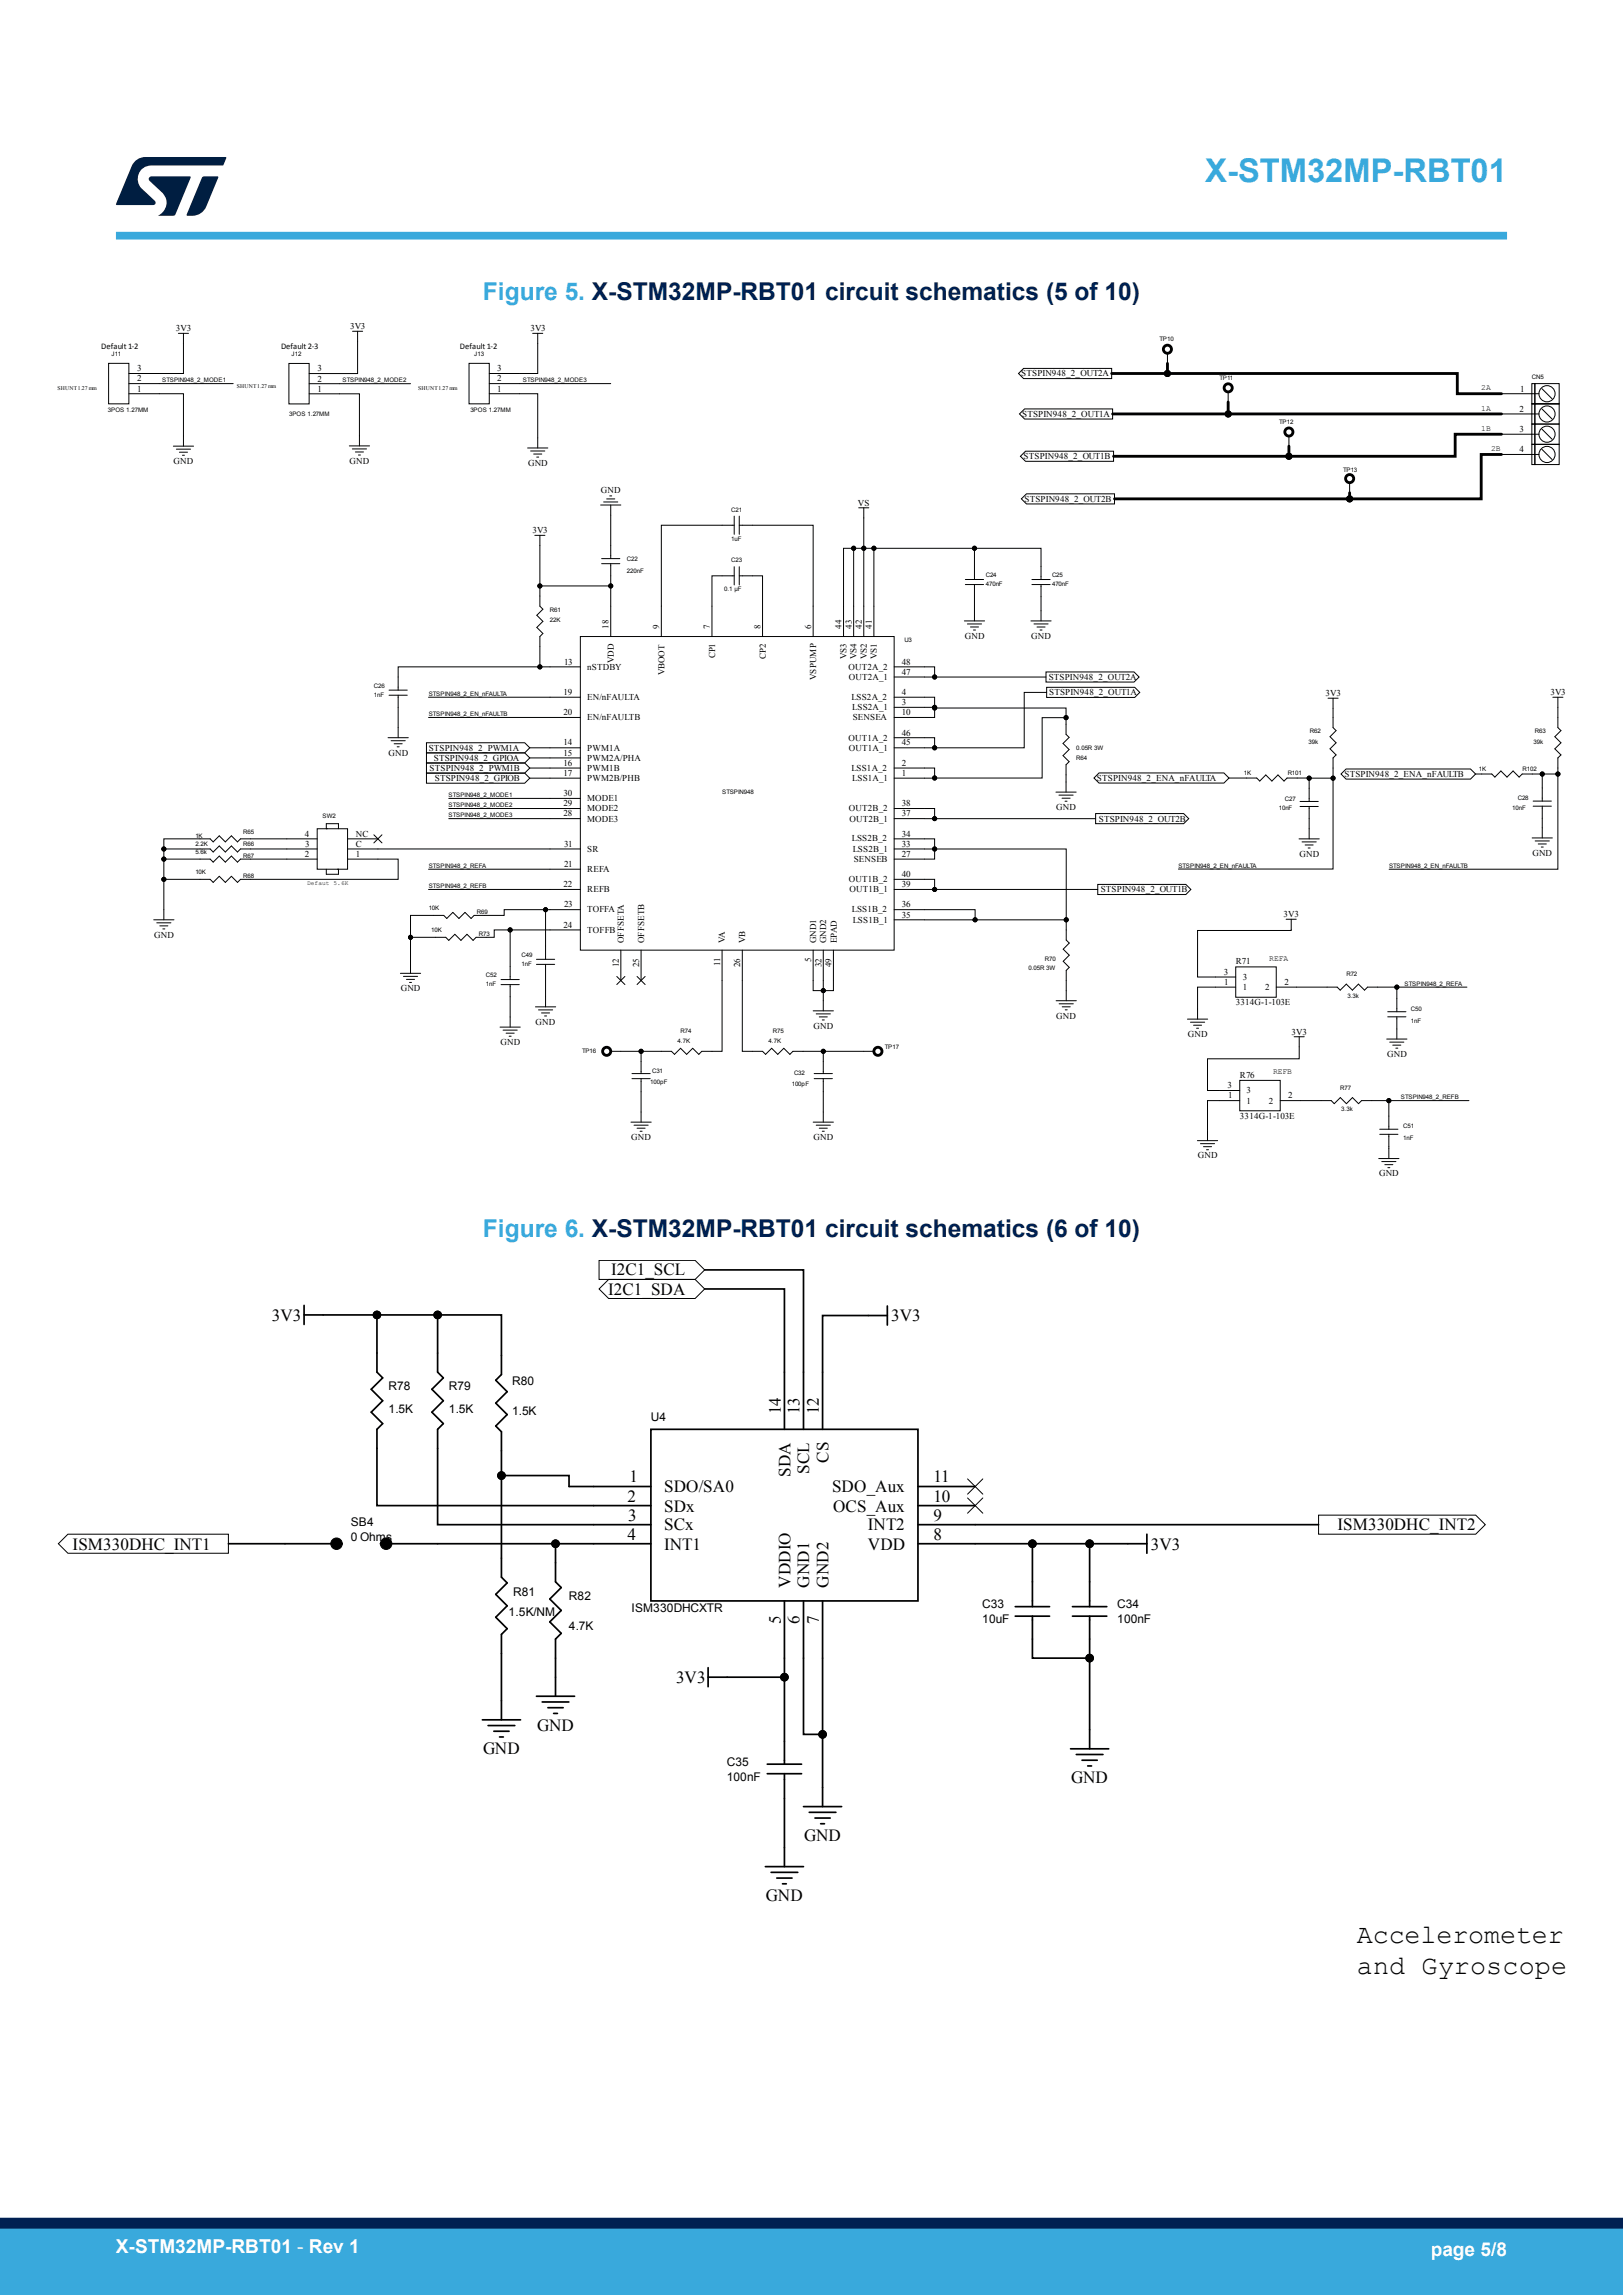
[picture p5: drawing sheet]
<svg xmlns="http://www.w3.org/2000/svg" width="210mm" height="297mm" viewBox="0 0 210 297" stroke-linecap="round" stroke-linejoin="round" font-family="sans-serif">
<defs><g id="words">
<text font-size="4.2" fill="#39a9dc" x="156" y="23.5">X-STM32MP-RBT01</text>
<g font-size="3.5">
<text x="175.6" y="251.5">Accelerometer</text>
<text x="175.6" y="255.5">and Gyroscope</text>
</g>
<g font-size="3.2" fill="#39a9dc">
<text x="62.5" y="38.8">Figure 5. X-STM32MP-RBT01 circuit schematics (5 of 10)</text>
<text x="62.5" y="160.1">Figure 6. X-STM32MP-RBT01 circuit schematics (6 of 10)</text>
</g>
<g font-size="2.5" fill="#fff">
<text x="15" y="291.6">X-STM32MP-RBT01 - Rev 1</text>
<text x="185.1" y="291.9">page 5/8</text>
</g>
<g font-size="2.2">
<text x="78.7" y="167.6">I2C1_SDA</text>
<text x="79.1" y="165">I2C1_SCL</text>
<text x="35.2" y="170.9">3V3</text>
<text x="115.3" y="171">3V3</text>
<text x="101" y="183" transform="rotate(-90 101 183)">14</text>
<text x="103.5" y="183" transform="rotate(-90 103.5 183)">13</text>
<text x="106" y="183" transform="rotate(-90 106 183)">12</text>
<text x="81.4" y="191.9">1</text>
<text x="102.3" y="191.1" transform="rotate(-90 102.3 191.1)">SDA</text>
<text x="104.7" y="190.7" transform="rotate(-90 104.7 190.7)">SCL</text>
<text x="107.2" y="189.3" transform="rotate(-90 107.2 189.3)">CS</text>
<text x="120.8" y="191.9">11</text>
<text x="81.2" y="194.4">2</text>
<text x="81.3" y="196.8">3</text>
<text x="85.9" y="193.1">SDO/SA0</text>
<text x="85.9" y="195.6">SDx</text>
<text x="107.7" y="193.1">SDO_Aux</text>
<text x="107.8" y="195.6">OCS_Aux</text>
<text x="120.8" y="194.4">10</text>
<text x="120.8" y="196.8">9</text>
<text x="9.4" y="200.5">ISM330DHC_INT1</text>
<text x="81.2" y="199.3">4</text>
<text x="85.9" y="200.5">INT1</text>
<text x="85.9" y="198">SCx</text>
<text x="112.3" y="198">INT2</text>
<text x="112.3" y="200.5">VDD</text>
<text x="120.8" y="199.3">8</text>
<text x="148.9" y="200.5">3V3</text>
<text x="173.1" y="198">ISM330DHC_INT2</text>
<text x="102.3" y="205.5" transform="rotate(-90 102.3 205.5)">VDDIO</text>
<text x="104.7" y="205.5" transform="rotate(-90 104.7 205.5)">GND1</text>
<text x="107.2" y="205.5" transform="rotate(-90 107.2 205.5)">GND2</text>
<text x="101" y="210.1" transform="rotate(-90 101 210.1)">5</text>
<text x="103.5" y="210.2" transform="rotate(-90 103.5 210.2)">6</text>
<text x="106" y="210.2" transform="rotate(-90 106 210.2)">7</text>
<text x="87.5" y="217.8">3V3</text>
<text x="62.5" y="227">GND</text>
<text x="69.5" y="224">GND</text>
<text x="138.6" y="230.7">GND</text>
<text x="104" y="238.2">GND</text>
<text x="99.1" y="246">GND</text>
</g>
<g font-size="1.5">
<text x="50.3" y="179.9">R78</text>
<text x="58.1" y="179.9">R79</text>
<text x="66.3" y="179.3">R80</text>
<text x="50.3" y="182.9">1.5K</text>
<text x="58.1" y="182.9">1.5K</text>
<text x="66.3" y="183.2">1.5K</text>
<text x="84.2" y="183.9">U4</text>
<text x="45.4" y="197.4">SB4</text>
<text x="45.4" y="199.4">0 Ohms</text>
<text x="65.8" y="209.1">1.5K/NM</text>
<text x="66.4" y="206.5">R81</text>
<text x="73.6" y="207.1">R82</text>
<text x="81.7" y="208.6">ISM330DHCXTR</text>
<text x="127.1" y="208.1">C33</text>
<text x="144.6" y="208.1">C34</text>
<text x="73.6" y="211">4.7K</text>
<text x="127.1" y="210">10uF</text>
<text x="144.6" y="210">100nF</text>
<text x="94" y="228.5">C35</text>
<text x="94" y="230.4">100nF</text>
</g>
<g font-size="1.2">
<text x="22.8" y="42.8">3V3</text>
<text x="45.3" y="42.6">3V3</text>
<text x="68.6" y="42.8">3V3</text>
<text x="17.7" y="50.7">1</text>
<text x="17.7" y="49.3">2</text>
<text x="17.7" y="48">3</text>
<text x="41.1" y="50.7">1</text>
<text x="41.1" y="49.4">2</text>
<text x="41.1" y="48">3</text>
<text x="64.3" y="50.7">1</text>
<text x="64.3" y="49.3">2</text>
<text x="64.3" y="48">3</text>
<text x="132.1" y="48.7">STSPIN948_2_OUT2A</text>
<text x="132.3" y="53.9">STSPIN948_2_OUT1A</text>
<text x="196.6" y="53.3">2</text>
<text x="196.7" y="50.7">1</text>
<text x="132.4" y="59.4">STSPIN948_2_OUT1B</text>
<text x="196.6" y="55.9">3</text>
<text x="196.6" y="58.5">4</text>
<text x="22.5" y="60">GND</text>
<text x="45.2" y="60">GND</text>
<text x="68.3" y="60.3">GND</text>
<text x="77.8" y="63.8">GND</text>
<text x="111" y="65.4">VS</text>
<text x="132.6" y="64.9">STSPIN948_2_OUT2B</text>
<text x="68.9" y="69">3V3</text>
<text x="78.7" y="81.3" transform="rotate(-90 78.7 81.3)">18</text>
<text x="85.3" y="81.3" transform="rotate(-90 85.3 81.3)">9</text>
<text x="91.8" y="81.3" transform="rotate(-90 91.8 81.3)">7</text>
<text x="98.4" y="81.3" transform="rotate(-90 98.4 81.3)">8</text>
<text x="105" y="81.3" transform="rotate(-90 105 81.3)">6</text>
<text x="108.9" y="81.3" transform="rotate(-90 108.9 81.3)">44</text>
<text x="110.2" y="81.3" transform="rotate(-90 110.2 81.3)">43</text>
<text x="111.5" y="81.3" transform="rotate(-90 111.5 81.3)">42</text>
<text x="112.8" y="81.3" transform="rotate(-90 112.8 81.3)">41</text>
<text x="124.9" y="82.7">GND</text>
<text x="133.4" y="82.7">GND</text>
<text x="72.9" y="89.9">19</text>
<text x="73" y="86">13</text>
<text x="76" y="86.7">nSTDBY</text>
<text x="79.4" y="85.8" transform="rotate(-90 79.4 85.8)">VDD</text>
<text x="86" y="87.3" transform="rotate(-90 86 87.3)">VBOOT</text>
<text x="92.5" y="85.2" transform="rotate(-90 92.5 85.2)">CP1</text>
<text x="99.1" y="85.3" transform="rotate(-90 99.1 85.3)">CP2</text>
<text x="105.6" y="88" transform="rotate(-90 105.6 88)">VSPUMP</text>
<text x="109.5" y="85.3" transform="rotate(-90 109.5 85.3)">VS3</text>
<text x="109.8" y="86.7">OUT2A_2</text>
<text x="109.8" y="88">OUT2A_1</text>
<text x="110.8" y="85.3" transform="rotate(-90 110.8 85.3)">VS4</text>
<text x="112.2" y="85.3" transform="rotate(-90 112.2 85.3)">VS2</text>
<text x="113.5" y="85.3" transform="rotate(-90 113.5 85.3)">VS1</text>
<text x="116.7" y="87.3">47</text>
<text x="116.7" y="89.9">4</text>
<text x="116.7" y="86">48</text>
<text x="135.7" y="88">STSPIN948_2_OUT2A</text>
<text x="135.8" y="90">STSPIN948_2_OUT1A</text>
<text x="200.6" y="89.9">3V3</text>
<text x="72.9" y="92.6">20</text>
<text x="76" y="90.6">EN/nFAULTA</text>
<text x="76" y="93.2">EN/nFAULTB</text>
<text x="109.8" y="95.9">OUT1A_2</text>
<text x="110.2" y="90.6">LSS2A_2</text>
<text x="110.3" y="91.9">LSS2A_1</text>
<text x="110.3" y="93.2">SENSEA</text>
<text x="116.7" y="91.3">3</text>
<text x="116.7" y="95.2">46</text>
<text x="116.7" y="92.6">10</text>
<text x="171.5" y="90">3V3</text>
<text x="50.3" y="97.8">GND</text>
<text x="55.5" y="97.1">STSPIN948_2_PWM1A</text>
<text x="55.6" y="99.8">STSPIN948_2_PWM1B</text>
<text x="56.1" y="98.4">STSPIN948_2_GPIOA</text>
<text x="56.3" y="101.1">STSPIN948_2_GPIOB</text>
<text x="72.9" y="96.5">14</text>
<text x="72.9" y="97.8">15</text>
<text x="72.9" y="99.1">16</text>
<text x="72.9" y="100.4">17</text>
<text x="76" y="97.1">PWM1A</text>
<text x="76" y="98.4">PWM2A/PHA</text>
<text x="76" y="99.8">PWM1B</text>
<text x="76" y="101.1">PWM2B/PHB</text>
<text x="109.8" y="97.1">OUT1A_1</text>
<text x="110.2" y="99.8">LSS1A_2</text>
<text x="110.3" y="101.1">LSS1A_1</text>
<text x="116.7" y="96.5">45</text>
<text x="116.7" y="99.1">2</text>
<text x="116.7" y="100.4">1</text>
<text x="141.9" y="101.1">STSPIN948_2_ENA_nFAULTA</text>
<text x="174" y="100.5">STSPIN948_2_ENA_nFAULTB</text>
<text x="72.9" y="105.7">28</text>
<text x="72.9" y="104.4">29</text>
<text x="72.9" y="103">30</text>
<text x="76" y="106.3">MODE3</text>
<text x="76" y="105">MODE2</text>
<text x="76" y="103.7">MODE1</text>
<text x="109.8" y="105">OUT2B_2</text>
<text x="109.9" y="106.3">OUT2B_1</text>
<text x="116.7" y="104.4">38</text>
<text x="116.7" y="105.7">37</text>
<text x="136.7" y="104.9">GND</text>
<text x="142.2" y="106.3">STSPIN948_2_OUT2B</text>
<text x="39.4" y="110.9">2</text>
<text x="39.4" y="108.3">4</text>
<text x="39.5" y="109.6">3</text>
<text x="46" y="110.9">1</text>
<text x="46" y="109.6">C</text>
<text x="46" y="108.3">NC</text>
<text x="73" y="112.2">21</text>
<text x="73" y="109.6">31</text>
<text x="76" y="112.9">REFA</text>
<text x="76" y="110.2">SR</text>
<text x="110.2" y="108.9">LSS2B_2</text>
<text x="110.3" y="110.2">LSS2B_1</text>
<text x="110.5" y="111.5">SENSEB</text>
<text x="116.7" y="108.3">34</text>
<text x="116.7" y="109.6">33</text>
<text x="116.7" y="110.9">27</text>
<text x="116.7" y="113.5">40</text>
<text x="168.2" y="110.9">GND</text>
<text x="198.3" y="110.8">GND</text>
<text x="72.9" y="114.8">22</text>
<text x="73" y="117.4">23</text>
<text x="76" y="115.4">REFB</text>
<text x="76" y="118.1">TOFFA</text>
<text x="109.8" y="114.2">OUT1B_2</text>
<text x="109.9" y="115.4">OUT1B_1</text>
<text x="110.2" y="118.1">LSS1B_2</text>
<text x="110.3" y="119.4">LSS1B_1</text>
<text x="116.7" y="114.8">39</text>
<text x="116.7" y="117.4">36</text>
<text x="116.7" y="118.8">35</text>
<text x="142.4" y="115.4">STSPIN948_2_OUT1B</text>
<text x="166.1" y="118.7">3V3</text>
<text x="19.9" y="121.4">GND</text>
<text x="72.9" y="120">24</text>
<text x="76" y="120.7">TOFFB</text>
<text x="80.1" y="125.1" transform="rotate(-90 80.1 125.1)">12</text>
<text x="80.7" y="122.1" transform="rotate(-90 80.7 122.1)">OFFSETA</text>
<text x="82.7" y="125.1" transform="rotate(-90 82.7 125.1)">25</text>
<text x="83.3" y="122.1" transform="rotate(-90 83.3 122.1)">OFFSETB</text>
<text x="93.2" y="125.1" transform="rotate(-90 93.2 125.1)">11</text>
<text x="93.8" y="122.1" transform="rotate(-90 93.8 122.1)">VA</text>
<text x="95.8" y="125.1" transform="rotate(-90 95.8 125.1)">26</text>
<text x="96.4" y="122.1" transform="rotate(-90 96.4 122.1)">VB</text>
<text x="105" y="124.5" transform="rotate(-90 105 124.5)">5</text>
<text x="105.6" y="122.1" transform="rotate(-90 105.6 122.1)">GND1</text>
<text x="106.3" y="125.1" transform="rotate(-90 106.3 125.1)">32</text>
<text x="106.9" y="122.1" transform="rotate(-90 106.9 122.1)">GND2</text>
<text x="107.6" y="125.1" transform="rotate(-90 107.6 125.1)">49</text>
<text x="108.3" y="122.1" transform="rotate(-90 108.3 122.1)">EPAD</text>
<text x="159.9" y="124.8">R71</text>
<text x="51.9" y="128.3">GND</text>
<text x="136.7" y="131.9">GND</text>
<text x="158.4" y="126.2">3</text>
<text x="158.4" y="127.4">1</text>
<text x="159.9" y="130.1">3314G-1-103E</text>
<text x="160.8" y="128.1">1</text>
<text x="160.8" y="126.8">3</text>
<text x="163.7" y="128.1">2</text>
<text x="166.2" y="127.4">2</text>
<text x="64.8" y="135.2">GND</text>
<text x="69.3" y="132.7">GND</text>
<text x="105.3" y="133.1">GND</text>
<text x="153.7" y="134.2">GND</text>
<text x="167.1" y="133.9">3V3</text>
<text x="179.5" y="136.8">GND</text>
<text x="158.8" y="140.9">3</text>
<text x="158.9" y="142.1">1</text>
<text x="160.4" y="139.5">R76</text>
<text x="161.3" y="142.8">1</text>
<text x="161.3" y="141.5">3</text>
<text x="164.2" y="142.8">2</text>
<text x="166.7" y="142.1">2</text>
<text x="81.7" y="147.5">GND</text>
<text x="105.3" y="147.5">GND</text>
<text x="155" y="149.9">GND</text>
<text x="160.4" y="144.8">3314G-1-103E</text>
<text x="178.4" y="152.2">GND</text>
</g>
<g font-size="1.1">
<text x="13.1" y="45.1">Default 1-2</text>
<text x="36.4" y="45.1">Default 2-3</text>
<text x="59.5" y="45.1">Default 1-2</text>
</g>
<g font-size="1">
<text x="191.7" y="53.1">1A</text>
<text x="191.7" y="50.5">2A</text>
<text x="191.7" y="55.8">1B</text>
<text x="193" y="58.4">2B</text>
<text x="164.2" y="124.3">REFA</text>
<text x="164.7" y="139">REFB</text>
</g>
<g font-size=".8">
<text x="14.4" y="46.1">J11</text>
<text x="37.7" y="46.1">J12</text>
<text x="61.3" y="46.1">J13</text>
<text x="150" y="44.1">TP10</text>
<text x="13.9" y="53.3">3POS 1.27MM</text>
<text x="21" y="49.5">STSPIN948_2_MODE1</text>
<text x="37.4" y="53.8">3POS 1.27MM</text>
<text x="44.3" y="49.5">STSPIN948_2_MODE2</text>
<text x="60.9" y="53.3">3POS 1.27MM</text>
<text x="67.7" y="49.5">STSPIN948_2_MODE3</text>
<text x="157.8" y="49.2">TP11</text>
<text x="198.2" y="49">CN5</text>
<text x="165.5" y="54.8">TP12</text>
<text x="173.8" y="61">TP13</text>
<text x="94.6" y="66.2">C21</text>
<text x="94.6" y="70">1uF</text>
<text x="81.1" y="72.6">C22</text>
<text x="81.1" y="74.2">220nF</text>
<text x="93.7" y="76.5">0.1 µF</text>
<text x="94.6" y="72.7">C23</text>
<text x="127.5" y="74.7">C24</text>
<text x="127.5" y="75.8">470nF</text>
<text x="136.1" y="74.7">C25</text>
<text x="136.1" y="75.8">470nF</text>
<text x="71.1" y="79.1">R61</text>
<text x="71.1" y="80.5">22K</text>
<text x="117" y="83.1">U3</text>
<text x="48.4" y="89">C26</text>
<text x="48.4" y="90.2">1nF</text>
<text x="55.5" y="90">STSPIN948_2_EN_nFAULTA</text>
<text x="55.5" y="92.7">STSPIN948_2_EN_nFAULTB</text>
<text x="169.5" y="94.9">R62</text>
<text x="198.6" y="94.9">R63</text>
<text x="139.2" y="98.4">R64</text>
<text x="139.2" y="97.1">0.05R 3W</text>
<text x="160.9" y="100.3">1K</text>
<text x="166.6" y="100.3">R101</text>
<text x="169.3" y="96.3">39k</text>
<text x="191.4" y="99.8">1K</text>
<text x="197" y="99.8">R102</text>
<text x="198.4" y="96.3">39k</text>
<text x="31.5" y="108">R65</text>
<text x="41.7" y="105.9">SW2</text>
<text x="58" y="103.1">STSPIN948_2_MODE1</text>
<text x="58" y="104.4">STSPIN948_2_MODE2</text>
<text x="58" y="105.7">STSPIN948_2_MODE3</text>
<text x="93.4" y="102.7">STSPIN948</text>
<text x="165.5" y="104.8">10nF</text>
<text x="166.3" y="103.6">C27</text>
<text x="195.6" y="104.8">10nF</text>
<text x="196.4" y="103.6">C28</text>
<text x="25.3" y="109.5">2.2K</text>
<text x="25.3" y="108.5">1K</text>
<text x="25.3" y="110.6">5.6k</text>
<text x="25.3" y="113.1">10K</text>
<text x="31.5" y="109.5">R66</text>
<text x="31.5" y="111">R67</text>
<text x="31.5" y="113.6">R68</text>
<text x="55.5" y="112.3">STSPIN948_2_REFA</text>
<text x="152.5" y="112.3">STSPIN948_2_EN_nFAULTA</text>
<text x="179.7" y="112.3">STSPIN948_2_EN_nFAULTB</text>
<text x="39.7" y="114.5">Defaut 5.6K</text>
<text x="55.5" y="114.9">STSPIN948_2_REFB</text>
<text x="55.5" y="117.8">10K</text>
<text x="61.7" y="118.3">R69</text>
<text x="55.8" y="120.6">10K</text>
<text x="62" y="121.1">R73</text>
<text x="67.5" y="123.8">C49</text>
<text x="67.5" y="125">1nF</text>
<text x="133.1" y="125.5">0.05R 3W</text>
<text x="135.2" y="124.3">R70</text>
<text x="62.9" y="126.4">C52</text>
<text x="62.9" y="127.6">1nF</text>
<text x="174.2" y="126.3">R72</text>
<text x="174.3" y="129.1">3.3k</text>
<text x="181.7" y="127.6">STSPIN948_2_REFA</text>
<text x="182.5" y="130.8">C50</text>
<text x="75.3" y="136.3">TP16</text>
<text x="87.7" y="134.9">4.7K</text>
<text x="88" y="133.6">R74</text>
<text x="99.4" y="134.9">4.7K</text>
<text x="100" y="133.6">R75</text>
<text x="114.5" y="135.8">TP17</text>
<text x="182.5" y="132.3">1nF</text>
<text x="84.1" y="140.3">100pF</text>
<text x="84.4" y="138.8">C31</text>
<text x="102.4" y="140.5">100pF</text>
<text x="102.7" y="139.1">C32</text>
<text x="173.4" y="141">R77</text>
<text x="173.5" y="143.8">3.3k</text>
<text x="181.3" y="142.2">STSPIN948_2_REFB</text>
<text x="181.6" y="146">C51</text>
<text x="181.6" y="147.5">1nF</text>
</g>
<g font-size=".7">
<text x="7.5" y="50.5">SHUNT 1.27 mm</text>
<text x="30.7" y="50.2">SHUNT 1.27 mm</text>
<text x="54.1" y="50.5">SHUNT 1.27 mm</text>
</g>
</g></defs>
<g fill="#000">
<circle cx="151.1" cy="48.3" r=".39"/>
<circle cx="158.9" cy="53.6" r=".39"/>
<circle cx="166.8" cy="59" r=".39"/>
<circle cx="69.9" cy="75.8" r=".26"/>
<circle cx="79" cy="75.8" r=".26"/>
<circle cx="110.5" cy="71" r=".26"/>
<circle cx="111.8" cy="71" r=".26"/>
<circle cx="113.1" cy="71" r=".26"/>
<circle cx="126.1" cy="71" r=".26"/>
<circle cx="174.6" cy="64.6" r=".39"/>
<circle cx="69.9" cy="86.3" r=".26"/>
<circle cx="120.9" cy="91.6" r=".26"/>
<circle cx="120.9" cy="87.6" r=".26"/>
<circle cx="120.9" cy="96.8" r=".26"/>
<circle cx="120.9" cy="91.5" r=".26"/>
<circle cx="137.9" cy="92.9" r=".26"/>
<circle cx="21.2" cy="113.8" r=".26"/>
<circle cx="21.2" cy="111.2" r=".26"/>
<circle cx="21.2" cy="109.9" r=".26"/>
<circle cx="70.6" cy="117.7" r=".26"/>
<circle cx="120.9" cy="105.9" r=".26"/>
<circle cx="120.9" cy="109.9" r=".26"/>
<circle cx="120.9" cy="115.1" r=".26"/>
<circle cx="120.9" cy="100.7" r=".26"/>
<circle cx="126.2" cy="119" r=".26"/>
<circle cx="138" cy="119" r=".26"/>
<circle cx="169.4" cy="100.7" r=".26"/>
<circle cx="172.5" cy="100.7" r=".26"/>
<circle cx="199.6" cy="100.2" r=".26"/>
<circle cx="201.6" cy="100.2" r=".26"/>
<circle cx="53.1" cy="121.3" r=".26"/>
<circle cx="66" cy="120.3" r=".26"/>
<circle cx="83" cy="136.1" r=".26"/>
<circle cx="106.5" cy="136.1" r=".26"/>
<circle cx="106.5" cy="128.2" r=".26"/>
<circle cx="180.7" cy="127.7" r=".26"/>
<circle cx="179.7" cy="142.4" r=".26"/>
<circle cx="48.8" cy="170.2" r=".49"/>
<circle cx="56.6" cy="170.2" r=".49"/>
<circle cx="43.5" cy="199.8" r=".74"/>
<circle cx="50" cy="199.8" r=".74"/>
<circle cx="64.9" cy="191" r=".49"/>
<circle cx="71.9" cy="199.8" r=".49"/>
<circle cx="133.6" cy="199.8" r=".49"/>
<circle cx="141" cy="199.8" r=".49"/>
<circle cx="101.5" cy="217" r=".49"/>
<circle cx="141" cy="214.6" r=".49"/>
<circle cx="106.4" cy="224.4" r=".49"/>
</g>
<g fill="none" stroke="#000" stroke-width=".13">
<path d="M14.1 47h2.6v5.3h-2.6zM16.7 51h7v6.7M16.7 49.6h13.5M22.4 57.7h2.6M22.8 58.1h1.9M23.1 43.1h1.3M23.2 58.5h1.1M23.6 58.9h.3M23.7 43.1v5.2h-7M37.4 47h2.6v5.3h-2.6zM40 51h6.5v6.7M40 49.7h13.1"/>
<path d="M45.2 57.7h2.6M45.6 58.1h1.8M45.6 42.9h1.3M46 58.5h1M46.3 42.9v5.4h-6.3M46.4 58.9h.2M60.7 47h2.6v5.3h-2.6zM63.3 51h6.3v7M63.3 49.6h15.7M68.3 58h2.6M68.7 58.4h1.8M68.9 43.1h1.3"/>
<path d="M69.1 58.8h1M69.4 59.2h.3M69.6 43.1v5.2h-6.3M131.9 53.6l.7-.7h11.4v1.3h-11.4zM132 59l.7-.6h11.4v1.3h-11.4zM132.4 47.7h11.4v1.3h-11.4l-.6-.7zM151.1 45.7v1.3M158.9 50.7v1.3M166.8 56.4v1.3M194.3 51h4.8M194.3 56.2h4.8M194.3 53.6h4.8"/>
<path d="M194.3 58.8h4.8M198.2 49.6h.4v2.7h-.4zM198.2 57.5h.4v2.6h-.4zM198.2 52.3h.4v2.6h-.4zM198.2 54.9h.4v2.6h-.4zM198.2 52.3h3.5M198.6 54.9h3.1v2.6h-3.1zM198.6 52.3h3.1v2.6h-3.1zM198.6 57.5h3.1v2.6h-3.1zM198.6 49.6h3.1v2.7h-3.1zM199.5 50.3l1.3 1.3M199.5 55.5l1.3 1.3"/>
<path d="M199.5 52.9l1.3 1.3M199.5 58.2l1.3 1.3M69.2 69.3h1.3M69.9 69.3v9.1l.3 .4-.7 .8 .7 .8-.7 .8 .7 .8-.3 .4v3.9M69.9 75.8h9.1M77.7 65.4h2.6M77.8 72.3h2.4M77.8 72.9h2.4M78.1 65h1.8M78.5 64.6h1M78.9 64.2h.3M79 72.9v9.5"/>
<path d="M79 65.4v6.9M95 68h-9.4v14.4M95 74.5h-2.9v7.9M95 66.8v2.4M95 73.3v2.4M95.7 68h9.5v14.4M95.7 74.5h3v7.9M95.7 66.8v2.4M95.7 73.3v2.4M110.5 71v11.4M111.1 65.7h1.3M111.8 65.7v16.7"/>
<path d="M113.1 71v11.4M124.9 75h2.4M124.9 75.6h2.4M126.1 71v4M126.1 75.6v4.8M132.2 64.6l.6-.7h11.4v1.3h-11.4zM133.5 75h2.4M133.5 75.6h2.4M134.7 75v-4h-25.6v11.4M134.7 75.6v4.8M174.6 62.5v1.3M50.2 95.5h2.6"/>
<path d="M50.3 89.3h2.4M50.3 90h2.4M50.6 95.9h1.8M51 96.3h1M51.4 96.6h.3M51.5 90v5.5M55.2 96.1h12.7l.6 .7-.6 .6h-12.7zM55.2 97.4h12.7l.6 .7-.6 .6h-12.7zM55.2 98.7h12.7l.6 .7-.6 .6h-12.7zM55.4 90.2h19.7M55.4 92.8h19.7M68.5 96.8h6.6"/>
<path d="M68.5 99.4h6.6M68.5 98.1h6.6M75.1 82.4h40.6v40.6h-40.6zM75.1 86.3h-23.6v3M115.7 86.3h5.2v1.3M115.7 90.2h5.2v2.6h-5.2M115.7 95.5h5.2v1.3M115.7 99.4h5.2v1.3h-5.2M115.7 87.6h3.9M115.7 91.5h5.2M119.6 87.6h15.7M120.9 91.6h17v3.4l.4 .4-.8 .8 .8 .8-.8 .8 .8 .8-.4 .4v3.5"/>
<path d="M124.8 80.4h2.6M125.2 80.7h1.8M125.6 81.1h1M126 81.5h.2M133.4 80.4h2.6M133.8 80.7h1.8M134.2 81.1h1M134.6 81.5h.2M135.3 87h11.4l.7 .6-.7 .7h-11.4zM135.4 88.9h11.4l.7 .7-.7 .7h-11.4zM135.4 89.6h-2.9v7.2h-16.8M137.9 92.9h-3.1v7.8h-13.9"/>
<path d="M171.8 90.4h1.3M172.5 90.4v3.8l.4 .3-.8 .8 .8 .8-.8 .8 .8 .8-.4 .4v14.4h-20M200.9 90.2h1.3M201.6 90.2v4l.4 .3-.8 .8 .8 .8-.8 .8 .8 .8-.4 .4v14.4h-21.9M19.9 119h2.6M20.3 119.4h1.8M20.7 119.8h1M21.2 109.9h6l.4 .4 .8-.8 .8 .8 .7-.8 .8 .8 .4-.4h9.9M21.2 111.2h6l.4 .4 .8-.8 .8 .8 .7-.8 .8 .8 .4-.4h9.9M41 107.2h4v5.3h-4zM41 108.6h-9.9l-.4 .4-.8-.8-.7 .8-.8-.8-.8 .8-.4-.4h-6v10.4M43.7 112.5h.1v.6h-1.6v-.6"/>
<path d="M43.8 107.2v-.6h-1.6v.6h.2M45 111.2h6.5v2.6h-20.4l-.4 .4-.8-.8-.7 .8-.8-.8-.8 .8-.4-.4h-6M45 109.9h30.1M45 108.6h3.9M48.4 108l1 1.1M49.4 108l-1 1.1M55.2 100h12.7l.6 .7-.6 .7h-12.7zM55.4 112.5h19.7M55.4 115.1h19.7M58.1 104.6h17M58.1 105.9h17M58.1 103.3h17"/>
<path d="M68.5 100.7h6.6M70.6 117.7h-5.4v.8h-3.9l-.3 .4-.8-.8-.8 .8-.8-.8-.8 .8-.4-.4h-4.3v7.5M75.1 117.7h-4.5v6.4M115.7 104.6h5.2v1.3M115.7 105.9h26.1M115.7 108.6h5.2v2.6h-5.2M115.7 113.8h5.2v1.3M115.7 117.7h10.5v1.3M115.7 119h22.3M115.7 115.1h26.3M115.7 109.9h3.9M119.6 109.9h18.4v11.8l.3 .3-.7 .8 .7 .8-.7 .8 .7 .8-.3 .4v3.9"/>
<path d="M136.6 102.5h2.6M137 102.9h1.9M137.4 103.3h1.1M137.8 103.7h.3M141.8 105.3h11.4l.6 .6-.6 .7h-11.4zM142 114.5h11.4l.7 .6-.7 .7h-11.4zM142.2 100h16.2l.6 .7-.6 .6h-16.2l-.7-.6zM159 100.7h3.6l.4 .4 .8-.8 .8 .8 .8-.8 .7 .8 .4-.4h6M166.4 119h1.3M167.1 119v1.4h-12.1v6h4.9M168.1 108.6h2.6M168.2 103.7h2.4"/>
<path d="M168.2 104.4h2.4M168.5 109h1.8M168.9 109.3h1M169.3 109.7h.2M169.4 100.7v3M169.4 104.4v4.2M173.5 100.2l.7-.7h16.1l.6 .7-.6 .6h-16.1zM190.9 100.2h2.1l.4 .4 .8-.8 .8 .8 .8-.8 .8 .8 .4-.4h4.6M198.2 108.4h2.7M198.4 103.7h2.3M198.4 104.3h2.3M198.6 108.8h1.9"/>
<path d="M199 109.2h1.1M199.4 109.6h.3M199.6 100.2v3.5M199.6 104.3v4.1M21.1 120.2h.2M51.8 126h2.6M52.2 126.4h1.8M52.6 126.7h1M53 127.1h.2M64.7 132.9h2.6M64.8 126.8h2.4M64.8 127.4h2.4"/>
<path d="M65.1 133.3h1.8M65.5 133.7h1M65.9 134.1h.2M66 120.3v6.5M66 127.4v5.5M69.3 130.3h2.6M69.4 124.1h2.4M69.4 124.8h2.4M69.7 130.7h1.8M70.1 131.1h1M70.5 131.5h.2M70.6 124.8v5.5"/>
<path d="M75.1 120.3h-11.2v1h-2.3l-.4 .4-.8-.8-.8 .8-.7-.8-.8 .8-.4-.4h-4.6M79.8 126.4l1.1 1M80.3 123v3.9M80.9 126.4l-1.1 1M81.8 139.6h2.3M81.8 138.9h2.3M82.4 126.4l1.1 1M82.9 123v3.9M82.9 136.1v2.8M82.9 139.6v5.6M83.5 126.4l-1.1 1M93.4 123v13.1h-2.6l-.4 .3-.8-.7-.8 .7-.7-.7-.8 .7-.4-.3h-7.9"/>
<path d="M96 123v13.1h2.7l.4 .3 .7-.7 .8 .7 .8-.7 .8 .7 .4-.3h10.5M105.2 123v5.2h2.6v-5.2M105.2 130.8h2.6M105.3 139.6h2.4M105.3 138.9h2.4M105.6 131.2h1.8M106 131.6h1M106.4 132h.3M106.5 123v7.8M106.5 136.1v2.8M106.5 139.6v5.6M136.7 129.5h2.6"/>
<path d="M137 129.9h1.9M137.4 130.3h1.1M137.8 130.7h.3M153.6 131.9h2.7M154 132.3h1.9M154.4 132.7h1.1M154.8 133.1h.3M159.9 125.1h5.2v4h-5.2zM159.9 127.7h-4.9v4.2M160.4 139.8h5.2v3.9h-5.2zM165.1 127.7h7.9l.4 .4 .8-.7 .8 .7 .8-.7 .8 .7 .3-.4h12.9M167.4 134.2h1.4"/>
<path d="M168.1 134.2v2.8h-11.9v4.1h4.2M179.4 134.5h2.6M179.6 131.6h2.3M179.6 130.9h2.3M179.8 134.9h1.8M180.2 135.3h1.1M180.6 135.6h.3M180.7 127.7v3.2M180.7 131.6v2.9M81.6 145.2h2.7M82 145.6h1.9M82.4 146h1.1"/>
<path d="M82.8 146.4h.3M105.2 145.2h2.6M105.6 145.6h1.8M106 146h1M106.4 146.4h.3M154.9 147.6h2.6M155.3 148h1.9M155.7 148.4h1.1M156.1 148.8h.3M160.4 142.4h-4.2v5.2M165.6 142.4h6.6l.4 .4 .8-.8 .8 .8 .8-.8 .8 .8 .4-.4h13.9M178.4 149.9h2.6"/>
<path d="M178.5 146.1h2.4M178.5 146.8h2.4M178.8 150.3h1.8M179.2 150.7h1M179.6 151.1h.2M179.7 142.4v3.7M179.7 146.8v3.1M77.5 163.1h12.4l1.3 1.2-1.3 1.3h-12.4zM77.5 166.8l1.3-1.2h11.1l1.3 1.2-1.3 1.2h-11.1zM7.6 199.8l1.2-1.3h20.8v2.5h-20.8zM125.2 191.4l2 2M125.2 193.9l2 1.9"/>
<path d="M127.2 191.4l-2 2M127.2 193.9l-2 1.9M170.6 196.1h20.3l1.3 1.2-1.3 1.2h-20.3z"/>
<circle cx="151.1" cy="48.3" r=".39"/>
<circle cx="158.9" cy="53.6" r=".39"/>
<circle cx="166.8" cy="59" r=".39"/>
<circle cx="200.2" cy="53.6" r="1.04"/>
<circle cx="200.2" cy="56.2" r="1.04"/>
<circle cx="200.2" cy="58.8" r="1.05"/>
<circle cx="200.2" cy="51" r="1.05"/>
<circle cx="69.9" cy="75.8" r=".26"/>
<circle cx="79" cy="75.8" r=".26"/>
<circle cx="110.5" cy="71" r=".26"/>
<circle cx="111.8" cy="71" r=".26"/>
<circle cx="113.1" cy="71" r=".26"/>
<circle cx="126.1" cy="71" r=".26"/>
<circle cx="174.6" cy="64.6" r=".39"/>
<circle cx="69.9" cy="86.3" r=".26"/>
<circle cx="120.9" cy="91.6" r=".26"/>
<circle cx="120.9" cy="87.6" r=".26"/>
<circle cx="120.9" cy="96.8" r=".26"/>
<circle cx="120.9" cy="91.5" r=".26"/>
<circle cx="137.9" cy="92.9" r=".26"/>
<circle cx="21.2" cy="113.8" r=".26"/>
<circle cx="21.2" cy="111.2" r=".26"/>
<circle cx="21.2" cy="109.9" r=".26"/>
<circle cx="70.6" cy="117.7" r=".26"/>
<circle cx="120.9" cy="105.9" r=".26"/>
<circle cx="120.9" cy="109.9" r=".26"/>
<circle cx="120.9" cy="115.1" r=".26"/>
<circle cx="120.9" cy="100.7" r=".26"/>
<circle cx="126.2" cy="119" r=".26"/>
<circle cx="138" cy="119" r=".26"/>
<circle cx="169.4" cy="100.7" r=".26"/>
<circle cx="172.5" cy="100.7" r=".26"/>
<circle cx="199.6" cy="100.2" r=".26"/>
<circle cx="201.6" cy="100.2" r=".26"/>
<circle cx="53.1" cy="121.3" r=".26"/>
<circle cx="66" cy="120.3" r=".26"/>
<circle cx="83" cy="136.1" r=".26"/>
<circle cx="106.5" cy="136.1" r=".26"/>
<circle cx="106.5" cy="128.2" r=".26"/>
<circle cx="180.7" cy="127.7" r=".26"/>
<circle cx="179.7" cy="142.4" r=".26"/>
<circle cx="48.8" cy="170.2" r=".49"/>
<circle cx="56.6" cy="170.2" r=".49"/>
<circle cx="43.5" cy="199.8" r=".74"/>
<circle cx="50" cy="199.8" r=".74"/>
<circle cx="64.9" cy="191" r=".49"/>
<circle cx="71.9" cy="199.8" r=".49"/>
<circle cx="133.6" cy="199.8" r=".49"/>
<circle cx="141" cy="199.8" r=".49"/>
<circle cx="101.5" cy="217" r=".49"/>
<circle cx="141" cy="214.6" r=".49"/>
<circle cx="106.4" cy="224.4" r=".49"/>
</g>
<g fill="none" stroke="#000" stroke-width=".37">
<path d="M143.8 48.3h44.8v2.7h5.7M144 53.6h50.3M151.1 47v1.3M158.9 52v1.6M166.8 57.7v1.3M194.3 56.2h-6v2.8h-44.2M194.3 58.8h-2.6v5.8h-47.5M174.6 63.8v.8"/>
<circle cx="151.1" cy="45.2" r=".53"/>
<circle cx="158.9" cy="50.2" r=".52"/>
<circle cx="166.8" cy="55.9" r=".53"/>
<circle cx="174.6" cy="61.9" r=".52"/>
<circle cx="78.5" cy="136.1" r=".52"/>
<circle cx="113.6" cy="136.1" r=".52"/>
</g>
<g fill="none" stroke="#000" stroke-width=".22">
<path d="M39.3 168.9v2.5M39.3 170.2h25.6v7.7l-.8 .7 1.5 1.5-1.5 1.5 1.5 1.5-1.5 1.4 .8 .8v18.8l.7 .7-1.5 1.5 1.5 1.5-1.5 1.5 1.5 1.5-.7 .7v11.1M48.8 170.2v7.4l.7 .7-1.5 1.5 1.5 1.5-1.5 1.5 1.5 1.4-.7 .8v9.8h35.4M56.6 170.2v7.4l.8 .7-1.5 1.5 1.5 1.5-1.5 1.5 1.5 1.4-.8 .8v12.3h27.6M91.2 166.8h10.3v18.2M91.2 164.3h12.8v20.7M114.8 170.2h-8.4v14.8M114.8 169v2.5M29.6 199.8h14.7M49.2 199.8h35M64.9 191h8.7v1.4h10.6M71.9 199.8v4.9l.7 .8-1.5 1.4 1.5 1.5-1.5 1.5 1.5 1.5-.7 .7v7.4"/>
<path d="M84.2 185h34.6v22.2h-34.6zM118.8 199.8h29.6M118.8 194.8h7.4M118.8 192.4h7.4M118.8 197.3h51.8M133.6 199.8v8.1M141 199.8v8.1M148.4 198.5v2.5M69.4 219.5h4.9M91.6 217h9.9M91.6 215.8v2.5M101.5 207.2v21.1"/>
<path d="M104 207.2v17.2h2.4M106.4 207.2v26.6M131.4 207.9h4.4M131.4 209.2h4.4M133.6 209.2v5.4h7.4M138.8 207.9h4.4M138.8 209.2h4.4M141 209.2v17.1M62.4 222.6h5M63.2 223.3h3.4M63.9 224h2M64.6 224.8h.5"/>
<path d="M70.2 220.3h3.4M70.9 221h2M71.6 221.7h.5M99.3 229.5h4.4M99.3 228.3h4.4M101.5 229.5v12.1M104 233.8h4.9M104.7 234.5h3.5M105.4 235.3h2M106.2 236h.5M138.5 226.3h5M139.3 227.1h3.4"/>
<path d="M140 227.8h2M140.7 228.5h.5M99 241.6h5M99.8 242.3h3.4M100.5 243h2M101.2 243.8h.5"/>
</g>
<path d="M15 30.5h180" fill="none" stroke="#39a9dc" stroke-width="1"/>
<g fill="#001e41">
<path d="M17.6 20.8l.8-.4 .4-.1h10.4l.1 .1-.5 1h-9.2a1.74 1.74 0 0 0-1.6 1 1.74 1.74 0 0 0 .3 2l1.7 1.6 .1 .2-.1 .3h-5v-.1l2.1-4.9z"/>
<path d="M26.2 22.9l1.9-.1 .2 .1-1.6 3.9a1.92 1.92 0 0 1-1.8 1.1h-.7l-.1-.1z"/>
<path d="M19.4 22.9l5.2-.1 .1 .1-2.1 5h-2.1a1.85 1.85 0 0 0 .5-2.9l-1.6-1.6-.2-.2z"/>
</g>
<g fill="#39a9dc">
<path d="M0 288.4h210v8.6h-210z" fill-rule="evenodd"/>
<path d="M-.1 288.4h210.2v4.4h-210.2z" fill-rule="evenodd"/>
</g>
<path d="M0 287.7h210" fill="none" stroke="#002052" stroke-width="1.4"/>
<use href="#words"/>
</svg>
